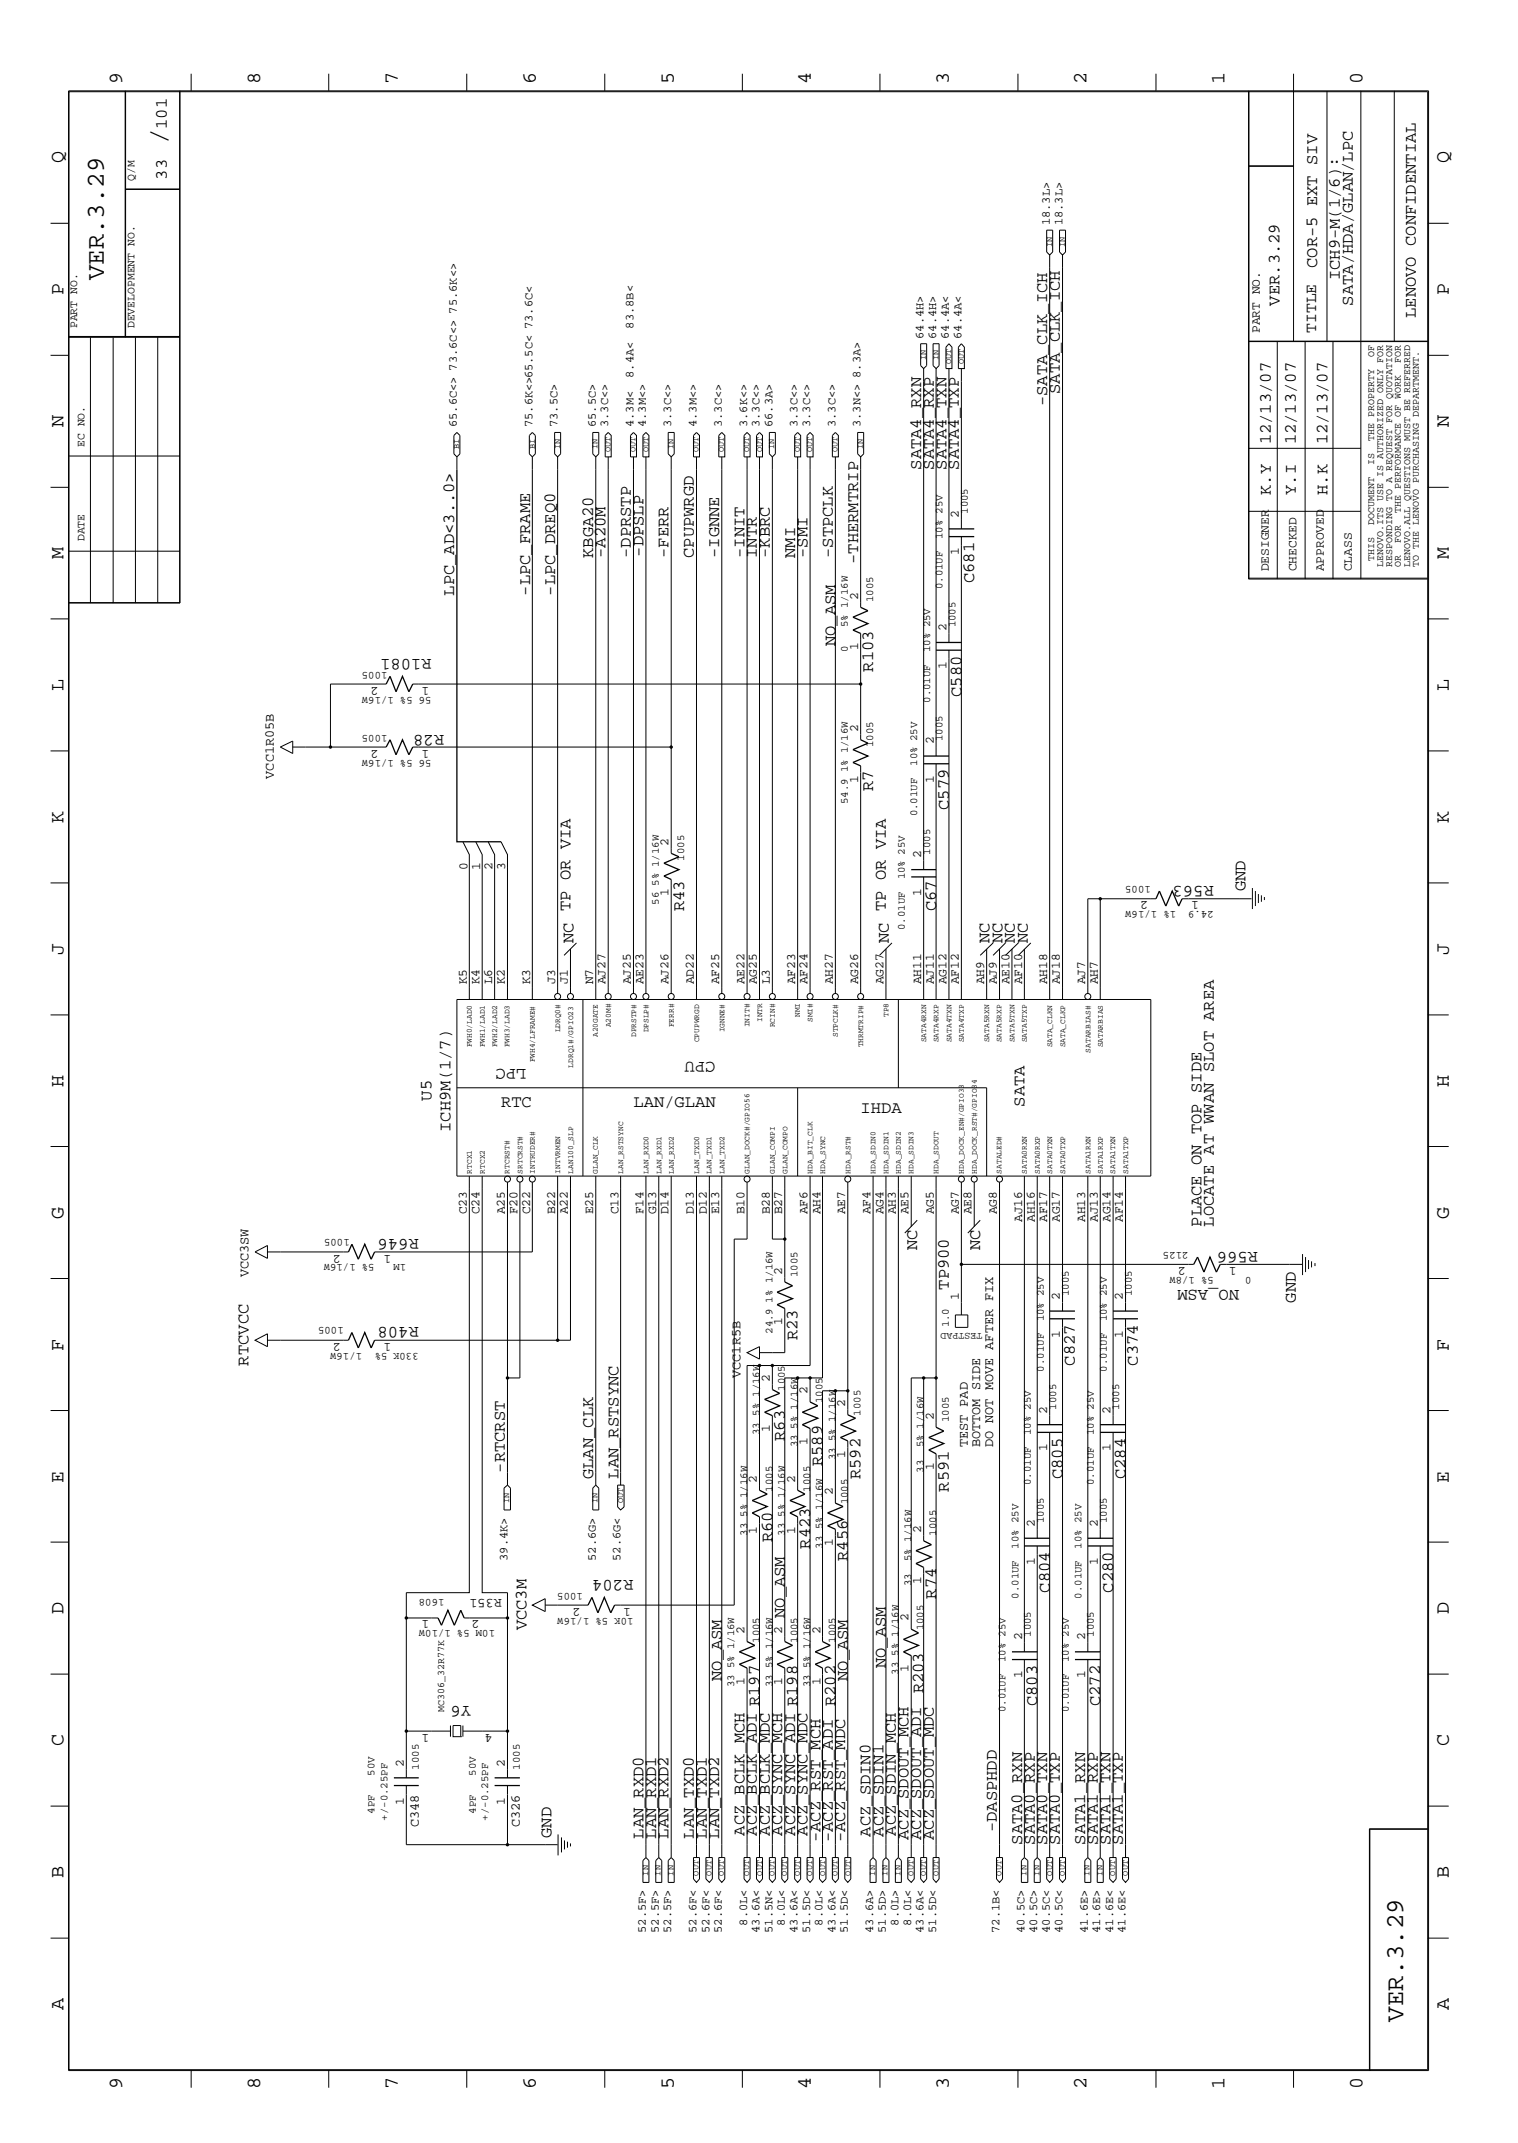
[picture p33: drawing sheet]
<svg xmlns="http://www.w3.org/2000/svg" width="300mm" height="423mm" viewBox="0 0 300 423" stroke-linecap="round" stroke-linejoin="round" font-family="sans-serif">
<defs><g id="words">
<text font-size="5.2" x="32.9" y="28.4" transform="rotate(-90 32.9 28.4)">/</text>
<g font-size="5.1">
<text x="20.5" y="55.4" transform="rotate(-90 20.5 55.4)">VER.3.29</text>
<text x="277.2" y="399.4" transform="rotate(-90 277.2 399.4)">VER.3.29</text>
</g>
<g font-size="4">
<text x="24.1" y="16.7" transform="rotate(-90 24.1 16.7)">9</text>
<text x="51.4" y="16.7" transform="rotate(-90 51.4 16.7)">8</text>
<text x="78.6" y="16.7" transform="rotate(-90 78.6 16.7)">7</text>
<text x="105.8" y="16.7" transform="rotate(-90 105.8 16.7)">6</text>
<text x="133.1" y="16.7" transform="rotate(-90 133.1 16.7)">5</text>
<text x="160.2" y="16.7" transform="rotate(-90 160.2 16.7)">4</text>
<text x="187.5" y="16.7" transform="rotate(-90 187.5 16.7)">3</text>
<text x="214.6" y="16.7" transform="rotate(-90 214.6 16.7)">2</text>
<text x="241.9" y="16.7" transform="rotate(-90 241.9 16.7)">1</text>
<text x="269.2" y="16.7" transform="rotate(-90 269.2 16.7)">0</text>
<text x="12.5" y="32.3" transform="rotate(-90 12.5 32.3)">Q</text>
<text x="286.2" y="32.3" transform="rotate(-90 286.2 32.3)">Q</text>
<text x="12.5" y="58.3" transform="rotate(-90 12.5 58.3)">P</text>
<text x="286.2" y="58.3" transform="rotate(-90 286.2 58.3)">P</text>
<text x="12.5" y="84.4" transform="rotate(-90 12.5 84.4)">N</text>
<text x="286.2" y="84.4" transform="rotate(-90 286.2 84.4)">N</text>
<text x="12.5" y="110.5" transform="rotate(-90 12.5 110.5)">M</text>
<text x="286.2" y="110.5" transform="rotate(-90 286.2 110.5)">M</text>
<text x="12.5" y="136.5" transform="rotate(-90 12.5 136.5)">L</text>
<text x="286.2" y="136.5" transform="rotate(-90 286.2 136.5)">L</text>
<text x="12.5" y="162.6" transform="rotate(-90 12.5 162.6)">K</text>
<text x="286.2" y="162.6" transform="rotate(-90 286.2 162.6)">K</text>
<text x="12.5" y="188.6" transform="rotate(-90 12.5 188.6)">J</text>
<text x="286.2" y="188.6" transform="rotate(-90 286.2 188.6)">J</text>
<text x="12.5" y="214.7" transform="rotate(-90 12.5 214.7)">H</text>
<text x="286.2" y="214.7" transform="rotate(-90 286.2 214.7)">H</text>
<text x="12.5" y="240.7" transform="rotate(-90 12.5 240.7)">G</text>
<text x="286.2" y="240.7" transform="rotate(-90 286.2 240.7)">G</text>
<text x="12.5" y="266.8" transform="rotate(-90 12.5 266.8)">F</text>
<text x="286.2" y="266.8" transform="rotate(-90 286.2 266.8)">F</text>
<text x="12.5" y="292.9" transform="rotate(-90 12.5 292.9)">E</text>
<text x="286.2" y="292.9" transform="rotate(-90 286.2 292.9)">E</text>
<text x="12.5" y="318.9" transform="rotate(-90 12.5 318.9)">D</text>
<text x="286.2" y="318.9" transform="rotate(-90 286.2 318.9)">D</text>
<text x="12.5" y="344.9" transform="rotate(-90 12.5 344.9)">C</text>
<text x="286.2" y="344.9" transform="rotate(-90 286.2 344.9)">C</text>
<text x="12.5" y="371" transform="rotate(-90 12.5 371)">B</text>
<text x="286.2" y="371" transform="rotate(-90 286.2 371)">B</text>
<text x="12.5" y="397" transform="rotate(-90 12.5 397)">A</text>
<text x="286.2" y="397" transform="rotate(-90 286.2 397)">A</text>
<text x="24.1" y="412.7" transform="rotate(-90 24.1 412.7)">9</text>
<text x="51.4" y="412.7" transform="rotate(-90 51.4 412.7)">8</text>
<text x="78.6" y="412.7" transform="rotate(-90 78.6 412.7)">7</text>
<text x="105.8" y="412.7" transform="rotate(-90 105.8 412.7)">6</text>
<text x="133.1" y="412.7" transform="rotate(-90 133.1 412.7)">5</text>
<text x="160.2" y="412.7" transform="rotate(-90 160.2 412.7)">4</text>
<text x="187.5" y="412.7" transform="rotate(-90 187.5 412.7)">3</text>
<text x="214.6" y="412.7" transform="rotate(-90 214.6 412.7)">2</text>
<text x="241.9" y="412.7" transform="rotate(-90 241.9 412.7)">1</text>
<text x="269.2" y="412.7" transform="rotate(-90 269.2 412.7)">0</text>
</g>
<g font-size="3.4">
<text x="32.9" y="25.5" transform="rotate(-90 32.9 25.5)">101</text>
<text x="32.9" y="35.5" transform="rotate(-90 32.9 35.5)">33</text>
<text x="260.2" y="52.9" transform="rotate(-90 260.2 52.9)">COR-5 EXT SIV</text>
<text x="264.7" y="55.4" transform="rotate(-90 264.7 55.4)">ICH9-M(1/6):</text>
<text x="252.7" y="60.4" transform="rotate(-90 252.7 60.4)">VER.3.29</text>
<text x="267.2" y="60.4" transform="rotate(-90 267.2 60.4)">SATA/HDA/GLAN/LPC</text>
<text x="279.7" y="62.8" transform="rotate(-90 279.7 62.8)">LENOVO CONFIDENTIAL</text>
<text x="209.4" y="77.8" transform="rotate(-90 209.4 77.8)">SATA_CLK_ICH</text>
<text x="206.8" y="80.3" transform="rotate(-90 206.8 80.3)">-SATA_CLK_ICH</text>
<text x="251" y="87.8" transform="rotate(-90 251 87.8)">12/13/07</text>
<text x="255.9" y="87.8" transform="rotate(-90 255.9 87.8)">12/13/07</text>
<text x="262.2" y="87.8" transform="rotate(-90 262.2 87.8)">12/13/07</text>
<text x="181.9" y="92.8" transform="rotate(-90 181.9 92.8)">SATA4_RXN</text>
<text x="184.5" y="92.8" transform="rotate(-90 184.5 92.8)">SATA4_RXP</text>
<text x="186.9" y="92.8" transform="rotate(-90 186.9 92.8)">SATA4_TXN</text>
<text x="189.4" y="92.8" transform="rotate(-90 189.4 92.8)">SATA4_TXP</text>
<text x="251" y="97.8" transform="rotate(-90 251 97.8)">K.Y</text>
<text x="255.9" y="97.8" transform="rotate(-90 255.9 97.8)">Y.I</text>
<text x="262.2" y="97.8" transform="rotate(-90 262.2 97.8)">H.K</text>
<text x="117.2" y="110.2" transform="rotate(-90 117.2 110.2)">KBGA20</text>
<text x="119.6" y="110.2" transform="rotate(-90 119.6 110.2)">-A20M</text>
<text x="124.6" y="110.2" transform="rotate(-90 124.6 110.2)">-DPRSTP</text>
<text x="127.1" y="110" transform="rotate(-90 127.1 110)">-DPSLP</text>
<text x="132.1" y="110.2" transform="rotate(-90 132.1 110.2)">-FERR</text>
<text x="137.1" y="110.2" transform="rotate(-90 137.1 110.2)">CPUPWRGD</text>
<text x="142.1" y="110.2" transform="rotate(-90 142.1 110.2)">-IGNNE</text>
<text x="147.1" y="110.2" transform="rotate(-90 147.1 110.2)">-INIT</text>
<text x="149.5" y="110.2" transform="rotate(-90 149.5 110.2)">INTR</text>
<text x="152.1" y="110.2" transform="rotate(-90 152.1 110.2)">-KBRC</text>
<text x="157.1" y="110.2" transform="rotate(-90 157.1 110.2)">NMI</text>
<text x="159.5" y="110.2" transform="rotate(-90 159.5 110.2)">-SMI</text>
<text x="164.5" y="110.2" transform="rotate(-90 164.5 110.2)">-STPCLK</text>
<text x="169.5" y="111.4" transform="rotate(-90 169.5 111.4)">-THERMTRIP</text>
<text x="89.7" y="117.7" transform="rotate(-90 89.7 117.7)">LPC_AD&lt;3..0&gt;</text>
<text x="104.7" y="117.7" transform="rotate(-90 104.7 117.7)">-LPC_FRAME</text>
<text x="109.6" y="117.7" transform="rotate(-90 109.6 117.7)">-LPC_DREQ0</text>
<text x="192.4" y="115.2" transform="rotate(-90 192.4 115.2)">C681</text>
<text x="85.3" y="130.1" transform="rotate(-180 85.3 130.1)">R1081</text>
<text x="165" y="127.7" transform="rotate(-90 165 127.7)">NO_ASM</text>
<text x="172.5" y="132.7" transform="rotate(-90 172.5 132.7)">R103</text>
<text x="189.9" y="137.7" transform="rotate(-90 189.9 137.7)">C580</text>
<text x="87.7" y="145.1" transform="rotate(-180 87.7 145.1)">R28</text>
<text x="172.5" y="156.3" transform="rotate(-90 172.5 156.3)">R7</text>
<text x="187.5" y="160" transform="rotate(-90 187.5 160)">C579</text>
<text x="239.8" y="175" transform="rotate(-180 239.8 175)">R563</text>
<text x="246" y="176.1" transform="rotate(-90 246 176.1)">GND</text>
<text x="135.1" y="180" transform="rotate(-90 135.1 180)">R43</text>
<text x="184.9" y="180" transform="rotate(-90 184.9 180)">C67</text>
<text x="113.3" y="186.3" transform="rotate(-90 113.3 186.3)">NC TP OR VIA</text>
<text x="175.6" y="186.3" transform="rotate(-90 175.6 186.3)">NC TP OR VIA</text>
<text x="195.5" y="186.3" transform="rotate(-90 195.5 186.3)">NC</text>
<text x="198" y="186.3" transform="rotate(-90 198 186.3)">NC</text>
<text x="200.5" y="186.3" transform="rotate(-90 200.5 186.3)">NC</text>
<text x="203" y="186.3" transform="rotate(-90 203 186.3)">NC</text>
<text x="141.3" y="209.9" transform="rotate(-180 141.3 209.9)">CPU</text>
<text x="104" y="211.2" transform="rotate(-180 104 211.2)">LPC</text>
<text x="85.3" y="217.4" transform="rotate(-90 85.3 217.4)">U5</text>
<text x="99" y="218.6">RTC</text>
<text x="125.1" y="218.6">LAN/GLAN</text>
<text x="170" y="219.9">IHDA</text>
<text x="202.4" y="218.6" transform="rotate(-90 202.4 218.6)">SATA</text>
<text x="89" y="223.6" transform="rotate(-90 89 223.6)">ICH9M(1/7)</text>
<text x="82.7" y="244.8" transform="rotate(-180 82.7 244.8)">R646</text>
<text x="237.3" y="242.3" transform="rotate(-90 237.3 242.3)">PLACE ON TOP SIDE</text>
<text x="239.8" y="242.3" transform="rotate(-90 239.8 242.3)">LOCATE AT WWAN SLOT AREA</text>
<text x="181.2" y="247" transform="rotate(-90 181.2 247)">NC</text>
<text x="193.6" y="247" transform="rotate(-90 193.6 247)">NC</text>
<text x="248.5" y="247.3" transform="rotate(-180 248.5 247.3)">R566</text>
<text x="187.5" y="254.8" transform="rotate(-90 187.5 254.8)">TP900</text>
<text x="244.8" y="254.8" transform="rotate(-180 244.8 254.8)">NO_ASM</text>
<text x="255.9" y="257.3" transform="rotate(-90 255.9 257.3)">GND</text>
<text x="82.7" y="262.2" transform="rotate(-180 82.7 262.2)">R408</text>
<text x="49.1" y="269.7" transform="rotate(-90 49.1 269.7)">RTCVCC</text>
<text x="157.6" y="264.8" transform="rotate(-90 157.6 264.8)">R23</text>
<text x="212.3" y="269.7" transform="rotate(-90 212.3 269.7)">C827</text>
<text x="224.8" y="269.7" transform="rotate(-90 224.8 269.7)">C374</text>
<text x="155" y="284.6" transform="rotate(-90 155 284.6)">R63</text>
<text x="99.7" y="290.9" transform="rotate(-90 99.7 290.9)">-RTCRST</text>
<text x="117.2" y="292.2" transform="rotate(-90 117.2 292.2)">GLAN_CLK</text>
<text x="122.2" y="292.1" transform="rotate(-90 122.2 292.1)">LAN_RSTSYNC</text>
<text x="162.5" y="289.6" transform="rotate(-90 162.5 289.6)">R589</text>
<text x="170" y="292.2" transform="rotate(-90 170 292.2)">R592</text>
<text x="209.9" y="292.2" transform="rotate(-90 209.9 292.2)">C805</text>
<text x="222.3" y="292.2" transform="rotate(-90 222.3 292.2)">C284</text>
<text x="187.5" y="294.6" transform="rotate(-90 187.5 294.6)">R591</text>
<text x="152.6" y="304.6" transform="rotate(-90 152.6 304.6)">R60</text>
<text x="160" y="305.9" transform="rotate(-90 160 305.9)">R423</text>
<text x="167.5" y="308.4" transform="rotate(-90 167.5 308.4)">R456</text>
<text x="125.1" y="312.1" transform="rotate(-180 125.1 312.1)">R204</text>
<text x="184.9" y="315.8" transform="rotate(-90 184.9 315.8)">R74</text>
<text x="207.3" y="314.6" transform="rotate(-90 207.3 314.6)">C804</text>
<text x="219.9" y="314.6" transform="rotate(-90 219.9 314.6)">C280</text>
<text x="104" y="322.1" transform="rotate(-90 104 322.1)">VCC3M</text>
<text x="155" y="319.6" transform="rotate(-90 155 319.6)">NO_ASM</text>
<text x="175" y="329.5" transform="rotate(-90 175 329.5)">NO_ASM</text>
<text x="142.6" y="332.1" transform="rotate(-90 142.6 332.1)">NO_ASM</text>
<text x="167.5" y="332.1" transform="rotate(-90 167.5 332.1)">NO_ASM</text>
<text x="182.5" y="334.5" transform="rotate(-90 182.5 334.5)">R203</text>
<text x="93" y="337.1" transform="rotate(-180 93 337.1)">Y6</text>
<text x="165" y="337.1" transform="rotate(-90 165 337.1)">R202</text>
<text x="204.9" y="337.1" transform="rotate(-90 204.9 337.1)">C803</text>
<text x="217.3" y="337.1" transform="rotate(-90 217.3 337.1)">C272</text>
<text x="109" y="363.1" transform="rotate(-90 109 363.1)">GND</text>
<text x="127.1" y="363.2" transform="rotate(-90 127.1 363.2)">LAN_RXD0</text>
<text x="129.6" y="363.2" transform="rotate(-90 129.6 363.2)">LAN_RXD1</text>
<text x="132.1" y="363.2" transform="rotate(-90 132.1 363.2)">LAN_RXD2</text>
<text x="137.1" y="363.2" transform="rotate(-90 137.1 363.2)">LAN_TXD0</text>
<text x="139.6" y="363.2" transform="rotate(-90 139.6 363.2)">LAN_TXD1</text>
<text x="142.1" y="363.2" transform="rotate(-90 142.1 363.2)">LAN_TXD2</text>
<text x="147.1" y="362.6" transform="rotate(-90 147.1 362.6)">ACZ_BCLK_MCH</text>
<text x="149.5" y="362.6" transform="rotate(-90 149.5 362.6)">ACZ_BCLK_ADI R197</text>
<text x="152.1" y="362.6" transform="rotate(-90 152.1 362.6)">ACZ_BCLK_MDC</text>
<text x="154.5" y="362.6" transform="rotate(-90 154.5 362.6)">ACZ_SYNC_MCH</text>
<text x="157.1" y="362.6" transform="rotate(-90 157.1 362.6)">ACZ_SYNC_ADI R198</text>
<text x="159.5" y="362.6" transform="rotate(-90 159.5 362.6)">ACZ_SYNC_MDC</text>
<text x="162.1" y="363.9" transform="rotate(-90 162.1 363.9)">-ACZ_RST_MCH</text>
<text x="164.5" y="363.9" transform="rotate(-90 164.5 363.9)">-ACZ_RST_ADI</text>
<text x="167" y="363.9" transform="rotate(-90 167 363.9)">-ACZ_RST_MDC</text>
<text x="172" y="362.8" transform="rotate(-90 172 362.8)">ACZ_SDIN0</text>
<text x="174.5" y="362.8" transform="rotate(-90 174.5 362.8)">ACZ_SDIN1</text>
<text x="177" y="362.6" transform="rotate(-90 177 362.6)">ACZ_SDIN_MCH</text>
<text x="179.5" y="363.5" transform="rotate(-90 179.5 363.5)">ACZ_SDOUT_MCH</text>
<text x="181.9" y="363.5" transform="rotate(-90 181.9 363.5)">ACZ_SDOUT_ADI</text>
<text x="184.5" y="363.5" transform="rotate(-90 184.5 363.5)">ACZ_SDOUT_MDC</text>
<text x="196.9" y="362" transform="rotate(-90 196.9 362)">-DASPHDD</text>
<text x="201.9" y="364.4" transform="rotate(-90 201.9 364.4)">SATA0_RXN</text>
<text x="204.4" y="364.4" transform="rotate(-90 204.4 364.4)">SATA0_RXP</text>
<text x="206.8" y="364.4" transform="rotate(-90 206.8 364.4)">SATA0_TXN</text>
<text x="209.4" y="364.4" transform="rotate(-90 209.4 364.4)">SATA0_TXP</text>
<text x="214.4" y="364.4" transform="rotate(-90 214.4 364.4)">SATA1_RXN</text>
<text x="216.8" y="364.4" transform="rotate(-90 216.8 364.4)">SATA1_RXP</text>
<text x="219.4" y="364.4" transform="rotate(-90 219.4 364.4)">SATA1_TXN</text>
<text x="221.8" y="364.4" transform="rotate(-90 221.8 364.4)">SATA1_TXP</text>
</g>
<text font-size="3.2" x="260" y="65.8" transform="rotate(-90 260 65.8)">TITLE</text>
<g font-size="2.7">
<text x="54.1" y="153.8" transform="rotate(-90 54.1 153.8)">VCC1R05B</text>
<text x="49.1" y="252.3" transform="rotate(-90 49.1 252.3)">VCC3SW</text>
<text x="146.3" y="272.2" transform="rotate(-90 146.3 272.2)">VCC1R5B</text>
<text x="191.2" y="285.9" transform="rotate(-90 191.2 285.9)">TEST PAD</text>
<text x="193.6" y="285.9" transform="rotate(-90 193.6 285.9)">BOTTOM SIDE</text>
<text x="196.2" y="285.9" transform="rotate(-90 196.2 285.9)">DO NOT MOVE AFTER FIX</text>
<text x="99.1" y="315.8" transform="rotate(-180 99.1 315.8)">R351</text>
<text x="82.7" y="360.9" transform="rotate(-90 82.7 360.9)">C348</text>
<text x="102.7" y="360.9" transform="rotate(-90 102.7 360.9)">C326</text>
</g>
<g font-size="2.5">
<text x="248.8" y="65.8" transform="rotate(-90 248.8 65.8)">PART NO.</text>
<text x="189.4" y="102.3" transform="rotate(-90 189.4 102.3)">2</text>
<text x="189.4" y="109.7" transform="rotate(-90 189.4 109.7)">1</text>
<text x="250.6" y="112.9" transform="rotate(-90 250.6 112.9)">DESIGNER</text>
<text x="256.1" y="112.9" transform="rotate(-90 256.1 112.9)">CHECKED</text>
<text x="261.5" y="112.9" transform="rotate(-90 261.5 112.9)">APPROVED</text>
<text x="267" y="112.9" transform="rotate(-90 267 112.9)">CLASS</text>
<text x="169.5" y="118.4" transform="rotate(-90 169.5 118.4)">2</text>
<text x="186.9" y="124.6" transform="rotate(-90 186.9 124.6)">2</text>
<text x="169.5" y="128.4" transform="rotate(-90 169.5 128.4)">1</text>
<text x="74.8" y="135.6" transform="rotate(-180 74.8 135.6)">2</text>
<text x="84.8" y="135.6" transform="rotate(-180 84.8 135.6)">1</text>
<text x="186.9" y="132.2" transform="rotate(-90 186.9 132.2)">1</text>
<text x="74.8" y="148.1" transform="rotate(-180 74.8 148.1)">2</text>
<text x="84.8" y="148.1" transform="rotate(-180 84.8 148.1)">1</text>
<text x="169.5" y="144.6" transform="rotate(-90 169.5 144.6)">2</text>
<text x="184.5" y="147.1" transform="rotate(-90 184.5 147.1)">2</text>
<text x="169.5" y="154.6" transform="rotate(-90 169.5 154.6)">1</text>
<text x="184.5" y="154.6" transform="rotate(-90 184.5 154.6)">1</text>
<text x="132.1" y="167" transform="rotate(-90 132.1 167)">2</text>
<text x="92.4" y="171.9" transform="rotate(-90 92.4 171.9)">0</text>
<text x="94.8" y="171.9" transform="rotate(-90 94.8 171.9)">1</text>
<text x="97.3" y="171.9" transform="rotate(-90 97.3 171.9)">2</text>
<text x="99.8" y="171.9" transform="rotate(-90 99.8 171.9)">3</text>
<text x="181.9" y="169.5" transform="rotate(-90 181.9 169.5)">2</text>
<text x="132.1" y="177" transform="rotate(-90 132.1 177)">1</text>
<text x="181.9" y="177" transform="rotate(-90 181.9 177)">1</text>
<text x="226.8" y="178" transform="rotate(-180 226.8 178)">2</text>
<text x="236.8" y="178" transform="rotate(-180 236.8 178)">1</text>
<text x="92.2" y="194.5" transform="rotate(-90 92.2 194.5)">K5</text>
<text x="94.7" y="194.5" transform="rotate(-90 94.7 194.5)">K4</text>
<text x="97.2" y="194.5" transform="rotate(-90 97.2 194.5)">L6</text>
<text x="99.7" y="194.5" transform="rotate(-90 99.7 194.5)">K2</text>
<text x="104.7" y="194.5" transform="rotate(-90 104.7 194.5)">K3</text>
<text x="109.6" y="194.5" transform="rotate(-90 109.6 194.5)">J3</text>
<text x="112.2" y="194.5" transform="rotate(-90 112.2 194.5)">J1</text>
<text x="117.2" y="194.5" transform="rotate(-90 117.2 194.5)">N7</text>
<text x="119.6" y="194.5" transform="rotate(-90 119.6 194.5)">AJ27</text>
<text x="124.6" y="194.5" transform="rotate(-90 124.6 194.5)">AJ25</text>
<text x="127.1" y="194.5" transform="rotate(-90 127.1 194.5)">AE23</text>
<text x="132.1" y="194.5" transform="rotate(-90 132.1 194.5)">AJ26</text>
<text x="137.1" y="194.5" transform="rotate(-90 137.1 194.5)">AD22</text>
<text x="142.1" y="194.5" transform="rotate(-90 142.1 194.5)">AF25</text>
<text x="147.1" y="194.5" transform="rotate(-90 147.1 194.5)">AE22</text>
<text x="149.5" y="194.5" transform="rotate(-90 149.5 194.5)">AG25</text>
<text x="152.1" y="194.5" transform="rotate(-90 152.1 194.5)">L3</text>
<text x="157.1" y="194.5" transform="rotate(-90 157.1 194.5)">AF23</text>
<text x="159.5" y="194.5" transform="rotate(-90 159.5 194.5)">AF24</text>
<text x="164.5" y="194.5" transform="rotate(-90 164.5 194.5)">AH27</text>
<text x="169.5" y="194.5" transform="rotate(-90 169.5 194.5)">AG26</text>
<text x="174.5" y="194.5" transform="rotate(-90 174.5 194.5)">AG27</text>
<text x="181.9" y="194.5" transform="rotate(-90 181.9 194.5)">AH11</text>
<text x="184.5" y="194.5" transform="rotate(-90 184.5 194.5)">AJ11</text>
<text x="186.9" y="194.5" transform="rotate(-90 186.9 194.5)">AG12</text>
<text x="189.4" y="194.5" transform="rotate(-90 189.4 194.5)">AF12</text>
<text x="194.4" y="194.5" transform="rotate(-90 194.4 194.5)">AH9</text>
<text x="196.9" y="194.5" transform="rotate(-90 196.9 194.5)">AJ9</text>
<text x="199.4" y="194.5" transform="rotate(-90 199.4 194.5)">AE10</text>
<text x="201.9" y="194.5" transform="rotate(-90 201.9 194.5)">AF10</text>
<text x="206.8" y="194.5" transform="rotate(-90 206.8 194.5)">AH18</text>
<text x="209.4" y="194.5" transform="rotate(-90 209.4 194.5)">AJ18</text>
<text x="214.4" y="194.5" transform="rotate(-90 214.4 194.5)">AJ7</text>
<text x="216.8" y="194.5" transform="rotate(-90 216.8 194.5)">AH7</text>
<text x="92.2" y="239.9" transform="rotate(-90 92.2 239.9)">C23</text>
<text x="94.7" y="239.9" transform="rotate(-90 94.7 239.9)">C24</text>
<text x="99.7" y="239.9" transform="rotate(-90 99.7 239.9)">A25</text>
<text x="102.2" y="239.9" transform="rotate(-90 102.2 239.9)">F20</text>
<text x="104.7" y="239.9" transform="rotate(-90 104.7 239.9)">C22</text>
<text x="109.6" y="239.9" transform="rotate(-90 109.6 239.9)">B22</text>
<text x="112.2" y="239.9" transform="rotate(-90 112.2 239.9)">A22</text>
<text x="117.2" y="239.9" transform="rotate(-90 117.2 239.9)">E25</text>
<text x="122.2" y="239.9" transform="rotate(-90 122.2 239.9)">C13</text>
<text x="127.1" y="239.9" transform="rotate(-90 127.1 239.9)">F14</text>
<text x="129.6" y="239.9" transform="rotate(-90 129.6 239.9)">G13</text>
<text x="132.1" y="239.9" transform="rotate(-90 132.1 239.9)">D14</text>
<text x="137.1" y="239.9" transform="rotate(-90 137.1 239.9)">D13</text>
<text x="139.6" y="239.9" transform="rotate(-90 139.6 239.9)">D12</text>
<text x="142.1" y="239.9" transform="rotate(-90 142.1 239.9)">E13</text>
<text x="147.1" y="239.9" transform="rotate(-90 147.1 239.9)">B10</text>
<text x="152.1" y="239.9" transform="rotate(-90 152.1 239.9)">B28</text>
<text x="154.5" y="239.9" transform="rotate(-90 154.5 239.9)">B27</text>
<text x="159.5" y="239.9" transform="rotate(-90 159.5 239.9)">AF6</text>
<text x="162.1" y="239.9" transform="rotate(-90 162.1 239.9)">AH4</text>
<text x="167" y="239.9" transform="rotate(-90 167 239.9)">AE7</text>
<text x="172" y="239.9" transform="rotate(-90 172 239.9)">AF4</text>
<text x="174.5" y="239.9" transform="rotate(-90 174.5 239.9)">AG4</text>
<text x="177" y="239.9" transform="rotate(-90 177 239.9)">AH3</text>
<text x="179.5" y="239.9" transform="rotate(-90 179.5 239.9)">AE5</text>
<text x="184.5" y="239.9" transform="rotate(-90 184.5 239.9)">AG5</text>
<text x="189.4" y="239.9" transform="rotate(-90 189.4 239.9)">AG7</text>
<text x="191.9" y="239.9" transform="rotate(-90 191.9 239.9)">AE8</text>
<text x="196.9" y="239.9" transform="rotate(-90 196.9 239.9)">AG8</text>
<text x="201.9" y="241.4" transform="rotate(-90 201.9 241.4)">AJ16</text>
<text x="204.4" y="241.4" transform="rotate(-90 204.4 241.4)">AH16</text>
<text x="206.8" y="241.4" transform="rotate(-90 206.8 241.4)">AF17</text>
<text x="209.4" y="241.4" transform="rotate(-90 209.4 241.4)">AG17</text>
<text x="214.4" y="241.4" transform="rotate(-90 214.4 241.4)">AH13</text>
<text x="216.8" y="241.4" transform="rotate(-90 216.8 241.4)">AJ13</text>
<text x="219.4" y="241.4" transform="rotate(-90 219.4 241.4)">AG14</text>
<text x="221.8" y="241.4" transform="rotate(-90 221.8 241.4)">AF14</text>
<text x="67.3" y="247.8" transform="rotate(-180 67.3 247.8)">2</text>
<text x="77.3" y="247.8" transform="rotate(-180 77.3 247.8)">1</text>
<text x="154.5" y="251.8" transform="rotate(-90 154.5 251.8)">2</text>
<text x="234.3" y="250.3" transform="rotate(-180 234.3 250.3)">2</text>
<text x="244.3" y="250.3" transform="rotate(-180 244.3 250.3)">1</text>
<text x="189.4" y="256.8" transform="rotate(-90 189.4 256.8)">1</text>
<text x="209.4" y="256.8" transform="rotate(-90 209.4 256.8)">2</text>
<text x="221.8" y="256.8" transform="rotate(-90 221.8 256.8)">2</text>
<text x="154.5" y="261.8" transform="rotate(-90 154.5 261.8)">1</text>
<text x="67.3" y="265.3" transform="rotate(-180 67.3 265.3)">2</text>
<text x="77.3" y="265.3" transform="rotate(-180 77.3 265.3)">1</text>
<text x="209.4" y="264.2" transform="rotate(-90 209.4 264.2)">1</text>
<text x="221.8" y="264.2" transform="rotate(-90 221.8 264.2)">1</text>
<text x="152.1" y="273" transform="rotate(-90 152.1 273)">2</text>
<text x="159.5" y="275.4" transform="rotate(-90 159.5 275.4)">2</text>
<text x="167" y="278" transform="rotate(-90 167 278)">2</text>
<text x="184.5" y="280.4" transform="rotate(-90 184.5 280.4)">2</text>
<text x="206.8" y="279.2" transform="rotate(-90 206.8 279.2)">2</text>
<text x="219.4" y="279.2" transform="rotate(-90 219.4 279.2)">2</text>
<text x="152.1" y="283" transform="rotate(-90 152.1 283)">1</text>
<text x="159.5" y="285.5" transform="rotate(-90 159.5 285.5)">1</text>
<text x="167" y="288" transform="rotate(-90 167 288)">1</text>
<text x="206.8" y="286.7" transform="rotate(-90 206.8 286.7)">1</text>
<text x="219.4" y="286.7" transform="rotate(-90 219.4 286.7)">1</text>
<text x="149.5" y="292.9" transform="rotate(-90 149.5 292.9)">2</text>
<text x="157.1" y="292.9" transform="rotate(-90 157.1 292.9)">2</text>
<text x="184.5" y="290.4" transform="rotate(-90 184.5 290.4)">1</text>
<text x="164.5" y="295.4" transform="rotate(-90 164.5 295.4)">2</text>
<text x="149.5" y="302.9" transform="rotate(-90 149.5 302.9)">1</text>
<text x="157.1" y="302.9" transform="rotate(-90 157.1 302.9)">1</text>
<text x="164.5" y="305.4" transform="rotate(-90 164.5 305.4)">1</text>
<text x="181.9" y="302.9" transform="rotate(-90 181.9 302.9)">2</text>
<text x="204.4" y="301.7" transform="rotate(-90 204.4 301.7)">2</text>
<text x="216.8" y="301.7" transform="rotate(-90 216.8 301.7)">2</text>
<text x="204.4" y="309.1" transform="rotate(-90 204.4 309.1)">1</text>
<text x="216.8" y="309.1" transform="rotate(-90 216.8 309.1)">1</text>
<text x="114.6" y="317.6" transform="rotate(-180 114.6 317.6)">2</text>
<text x="124.6" y="317.6" transform="rotate(-180 124.6 317.6)">1</text>
<text x="181.9" y="312.8" transform="rotate(-90 181.9 312.8)">1</text>
<text x="84.8" y="320" transform="rotate(-180 84.8 320)">1</text>
<text x="94.7" y="320" transform="rotate(-180 94.7 320)">2</text>
<text x="147.1" y="322.8" transform="rotate(-90 147.1 322.8)">2</text>
<text x="154.5" y="322.8" transform="rotate(-90 154.5 322.8)">2</text>
<text x="162.1" y="322.8" transform="rotate(-90 162.1 322.8)">2</text>
<text x="179.5" y="320.3" transform="rotate(-90 179.5 320.3)">2</text>
<text x="201.9" y="324" transform="rotate(-90 201.9 324)">2</text>
<text x="214.4" y="324" transform="rotate(-90 214.4 324)">2</text>
<text x="147.1" y="332.8" transform="rotate(-90 147.1 332.8)">1</text>
<text x="154.5" y="332.8" transform="rotate(-90 154.5 332.8)">1</text>
<text x="162.1" y="332.8" transform="rotate(-90 162.1 332.8)">1</text>
<text x="179.5" y="330.3" transform="rotate(-90 179.5 330.3)">1</text>
<text x="201.9" y="331.6" transform="rotate(-90 201.9 331.6)">1</text>
<text x="214.4" y="331.6" transform="rotate(-90 214.4 331.6)">1</text>
<text x="84.8" y="342.5" transform="rotate(-180 84.8 342.5)">1</text>
<text x="97.3" y="342.5" transform="rotate(-180 97.3 342.5)">4</text>
<text x="79.8" y="349" transform="rotate(-90 79.8 349)">2</text>
<text x="99.7" y="349" transform="rotate(-90 99.7 349)">2</text>
<text x="79.8" y="356.5" transform="rotate(-90 79.8 356.5)">1</text>
<text x="99.7" y="356.5" transform="rotate(-90 99.7 356.5)">1</text>
</g>
<g font-size="2.4">
<text x="207.3" y="44.5" transform="rotate(-90 207.3 44.5)">18.3L&gt;</text>
<text x="209.9" y="44.5" transform="rotate(-90 209.9 44.5)">18.3L&gt;</text>
<text x="125.1" y="64.9" transform="rotate(-90 125.1 64.9)">83.8B&lt;</text>
<text x="182.5" y="67" transform="rotate(-90 182.5 67)">64.4H&gt;</text>
<text x="184.9" y="67" transform="rotate(-90 184.9 67)">64.4H&gt;</text>
<text x="187.5" y="67" transform="rotate(-90 187.5 67)">64.4A&lt;</text>
<text x="189.9" y="67" transform="rotate(-90 189.9 67)">64.4A&lt;</text>
<text x="125.1" y="74.7" transform="rotate(-90 125.1 74.7)">8.4A&lt;</text>
<text x="90.3" y="84.4" transform="rotate(-90 90.3 84.4)">65.6C&lt;&gt; 73.6C&lt;&gt; 75.6K&lt;&gt;</text>
<text x="105.2" y="84.4" transform="rotate(-90 105.2 84.4)">75.6K&lt;&gt;65.5C&lt; 73.6C&lt;</text>
<text x="110.2" y="84.4" transform="rotate(-90 110.2 84.4)">73.5C&gt;</text>
<text x="117.7" y="84.4" transform="rotate(-90 117.7 84.4)">65.5C&gt;</text>
<text x="120.1" y="84.4" transform="rotate(-90 120.1 84.4)">3.3C&lt;&gt;</text>
<text x="125.1" y="84.4" transform="rotate(-90 125.1 84.4)">4.3M&lt;</text>
<text x="127.6" y="84.4" transform="rotate(-90 127.6 84.4)">4.3M&lt;&gt;</text>
<text x="132.6" y="84.4" transform="rotate(-90 132.6 84.4)">3.3C&lt;&gt;</text>
<text x="137.6" y="84.4" transform="rotate(-90 137.6 84.4)">4.3M&lt;&gt;</text>
<text x="142.6" y="84.4" transform="rotate(-90 142.6 84.4)">3.3C&lt;&gt;</text>
<text x="147.6" y="84.4" transform="rotate(-90 147.6 84.4)">3.6K&lt;&gt;</text>
<text x="150" y="84.4" transform="rotate(-90 150 84.4)">3.3C&lt;&gt;</text>
<text x="152.6" y="84.4" transform="rotate(-90 152.6 84.4)">66.3A&gt;</text>
<text x="157.6" y="84.4" transform="rotate(-90 157.6 84.4)">3.3C&lt;&gt;</text>
<text x="160" y="84.4" transform="rotate(-90 160 84.4)">3.3C&lt;&gt;</text>
<text x="165" y="84.4" transform="rotate(-90 165 84.4)">3.3C&lt;&gt;</text>
<text x="170" y="84.4" transform="rotate(-90 170 84.4)">3.3N&lt;&gt; 8.3A&gt;</text>
<text x="100.2" y="308.4" transform="rotate(-90 100.2 308.4)">39.4K&gt;</text>
<text x="117.7" y="308.4" transform="rotate(-90 117.7 308.4)">52.6G&gt;</text>
<text x="122.6" y="308.4" transform="rotate(-90 122.6 308.4)">52.6G&lt;</text>
<text x="127.6" y="381.8" transform="rotate(-90 127.6 381.8)">52.5F&gt;</text>
<text x="130.1" y="381.8" transform="rotate(-90 130.1 381.8)">52.5F&gt;</text>
<text x="132.6" y="381.8" transform="rotate(-90 132.6 381.8)">52.5F&gt;</text>
<text x="137.6" y="381.8" transform="rotate(-90 137.6 381.8)">52.6F&lt;</text>
<text x="140.1" y="381.8" transform="rotate(-90 140.1 381.8)">52.6F&lt;</text>
<text x="142.6" y="381.8" transform="rotate(-90 142.6 381.8)">52.6F&lt;</text>
<text x="147.6" y="380.4" transform="rotate(-90 147.6 380.4)">8.0L&lt;</text>
<text x="150" y="381.8" transform="rotate(-90 150 381.8)">43.6A&lt;</text>
<text x="152.6" y="381.8" transform="rotate(-90 152.6 381.8)">51.5N&lt;</text>
<text x="155" y="380.4" transform="rotate(-90 155 380.4)">8.0L&lt;</text>
<text x="157.6" y="381.8" transform="rotate(-90 157.6 381.8)">43.6A&lt;</text>
<text x="160" y="381.8" transform="rotate(-90 160 381.8)">51.5D&lt;</text>
<text x="162.5" y="380.4" transform="rotate(-90 162.5 380.4)">8.0L&lt;</text>
<text x="165" y="381.8" transform="rotate(-90 165 381.8)">43.6A&lt;</text>
<text x="167.5" y="381.8" transform="rotate(-90 167.5 381.8)">51.5D&lt;</text>
<text x="172.5" y="381.8" transform="rotate(-90 172.5 381.8)">43.6A&gt;</text>
<text x="175" y="381.8" transform="rotate(-90 175 381.8)">51.5D&gt;</text>
<text x="177.5" y="380.4" transform="rotate(-90 177.5 380.4)">8.0L&gt;</text>
<text x="180" y="380.4" transform="rotate(-90 180 380.4)">8.0L&lt;</text>
<text x="182.5" y="381.8" transform="rotate(-90 182.5 381.8)">43.6A&lt;</text>
<text x="184.9" y="381.8" transform="rotate(-90 184.9 381.8)">51.5D&lt;</text>
<text x="197.4" y="381.8" transform="rotate(-90 197.4 381.8)">72.1B&lt;</text>
<text x="202.4" y="381.8" transform="rotate(-90 202.4 381.8)">40.5C&gt;</text>
<text x="204.9" y="381.8" transform="rotate(-90 204.9 381.8)">40.5C&gt;</text>
<text x="207.3" y="381.8" transform="rotate(-90 207.3 381.8)">40.5C&lt;</text>
<text x="209.9" y="381.8" transform="rotate(-90 209.9 381.8)">40.5C&lt;</text>
<text x="214.9" y="381.8" transform="rotate(-90 214.9 381.8)">41.6E&gt;</text>
<text x="217.3" y="381.8" transform="rotate(-90 217.3 381.8)">41.6E&gt;</text>
<text x="219.9" y="381.8" transform="rotate(-90 219.9 381.8)">41.6E&lt;</text>
<text x="222.3" y="381.8" transform="rotate(-90 222.3 381.8)">41.6E&lt;</text>
</g>
<g font-size="2.3">
<text x="26.6" y="35.7" transform="rotate(-90 26.6 35.7)">Q/M</text>
<text x="15.2" y="64.9" transform="rotate(-90 15.2 64.9)">PART NO.</text>
<text x="26.6" y="64.9" transform="rotate(-90 26.6 64.9)">DEVELOPMENT NO.</text>
<text x="16.7" y="88.3" transform="rotate(-90 16.7 88.3)">EC NO.</text>
<text x="16.7" y="106.9" transform="rotate(-90 16.7 106.9)">DATE</text>
</g>
<g font-size="2.1">
<text x="191.2" y="101.5" transform="rotate(-90 191.2 101.5)">1005</text>
<text x="186.2" y="106.5" transform="rotate(-90 186.2 106.5)">10% 25V</text>
<text x="172.5" y="119" transform="rotate(-90 172.5 119)">1005</text>
<text x="186.2" y="116.4" transform="rotate(-90 186.2 116.4)">0.01UF</text>
<text x="167.5" y="124" transform="rotate(-90 167.5 124)">5% 1/16W</text>
<text x="188.7" y="124" transform="rotate(-90 188.7 124)">1005</text>
<text x="167.5" y="128.9" transform="rotate(-90 167.5 128.9)">0</text>
<text x="183.7" y="128.9" transform="rotate(-90 183.7 128.9)">10% 25V</text>
<text x="76.5" y="132.7" transform="rotate(-180 76.5 132.7)">1005</text>
<text x="81.5" y="137.7" transform="rotate(-180 81.5 137.7)">5% 1/16W</text>
<text x="85.3" y="137.7" transform="rotate(-180 85.3 137.7)">56</text>
<text x="183.7" y="138.9" transform="rotate(-90 183.7 138.9)">0.01UF</text>
<text x="76.5" y="145.1" transform="rotate(-180 76.5 145.1)">1005</text>
<text x="172.5" y="147.6" transform="rotate(-90 172.5 147.6)">1005</text>
<text x="186.2" y="146.4" transform="rotate(-90 186.2 146.4)">1005</text>
<text x="81.5" y="150.1" transform="rotate(-180 81.5 150.1)">5% 1/16W</text>
<text x="85.3" y="150.1" transform="rotate(-180 85.3 150.1)">56</text>
<text x="167.5" y="152.6" transform="rotate(-90 167.5 152.6)">1% 1/16W</text>
<text x="181.2" y="151.3" transform="rotate(-90 181.2 151.3)">10% 25V</text>
<text x="167.5" y="158.8" transform="rotate(-90 167.5 158.8)">54.9</text>
<text x="181.2" y="161.3" transform="rotate(-90 181.2 161.3)">0.01UF</text>
<text x="135.1" y="170" transform="rotate(-90 135.1 170)">1005</text>
<text x="178.7" y="173.7" transform="rotate(-90 178.7 173.7)">10% 25V</text>
<text x="183.7" y="168.8" transform="rotate(-90 183.7 168.8)">1005</text>
<text x="130.1" y="178.7" transform="rotate(-90 130.1 178.7)">56</text>
<text x="130.1" y="175" transform="rotate(-90 130.1 175)">5% 1/16W</text>
<text x="227.3" y="175" transform="rotate(-180 227.3 175)">1005</text>
<text x="178.7" y="183.7" transform="rotate(-90 178.7 183.7)">0.01UF</text>
<text x="232.3" y="180" transform="rotate(-180 232.3 180)">1% 1/16W</text>
<text x="239.8" y="180" transform="rotate(-180 239.8 180)">24.9</text>
<text x="69.1" y="244.8" transform="rotate(-180 69.1 244.8)">1005</text>
<text x="74" y="249.8" transform="rotate(-180 74 249.8)">5% 1/16W</text>
<text x="80.3" y="249.8" transform="rotate(-180 80.3 249.8)">1M</text>
<text x="234.8" y="247.3" transform="rotate(-180 234.8 247.3)">2125</text>
<text x="152.6" y="257.3" transform="rotate(-90 152.6 257.3)">1% 1/16W</text>
<text x="157.6" y="252.3" transform="rotate(-90 157.6 252.3)">1005</text>
<text x="211.2" y="256" transform="rotate(-90 211.2 256)">1005</text>
<text x="223.6" y="256" transform="rotate(-90 223.6 256)">1005</text>
<text x="239.8" y="252.3" transform="rotate(-180 239.8 252.3)">5% 1/8W</text>
<text x="247.2" y="252.3" transform="rotate(-180 247.2 252.3)">0</text>
<text x="67.9" y="262.2" transform="rotate(-180 67.9 262.2)">1005</text>
<text x="152.6" y="263.5" transform="rotate(-90 152.6 263.5)">24.9</text>
<text x="187.5" y="262.2" transform="rotate(-90 187.5 262.2)">1.0</text>
<text x="206.2" y="261" transform="rotate(-90 206.2 261)">10% 25V</text>
<text x="218.6" y="261" transform="rotate(-90 218.6 261)">10% 25V</text>
<text x="71.5" y="267.2" transform="rotate(-180 71.5 267.2)">1/16W</text>
<text x="82.7" y="267.2" transform="rotate(-180 82.7 267.2)">330K 5%</text>
<text x="155" y="274.7" transform="rotate(-90 155 274.7)">1005</text>
<text x="206.2" y="270.9" transform="rotate(-90 206.2 270.9)">0.01UF</text>
<text x="218.6" y="270.9" transform="rotate(-90 218.6 270.9)">0.01UF</text>
<text x="150" y="279.7" transform="rotate(-90 150 279.7)">5% 1/16W</text>
<text x="162.5" y="277.2" transform="rotate(-90 162.5 277.2)">1005</text>
<text x="170" y="279.7" transform="rotate(-90 170 279.7)">1005</text>
<text x="187.5" y="280.9" transform="rotate(-90 187.5 280.9)">1005</text>
<text x="208.6" y="278.5" transform="rotate(-90 208.6 278.5)">1005</text>
<text x="221.1" y="278.5" transform="rotate(-90 221.1 278.5)">1005</text>
<text x="150" y="283.5" transform="rotate(-90 150 283.5)">33</text>
<text x="157.6" y="285.9" transform="rotate(-90 157.6 285.9)">33</text>
<text x="157.6" y="282.2" transform="rotate(-90 157.6 282.2)">5% 1/16W</text>
<text x="165" y="284.6" transform="rotate(-90 165 284.6)">5% 1/16W</text>
<text x="182.5" y="285.9" transform="rotate(-90 182.5 285.9)">5% 1/16W</text>
<text x="203.6" y="283.5" transform="rotate(-90 203.6 283.5)">10% 25V</text>
<text x="216.1" y="283.5" transform="rotate(-90 216.1 283.5)">10% 25V</text>
<text x="165" y="288.5" transform="rotate(-90 165 288.5)">33</text>
<text x="182.5" y="290.9" transform="rotate(-90 182.5 290.9)">33</text>
<text x="203.6" y="293.4" transform="rotate(-90 203.6 293.4)">0.01UF</text>
<text x="216.1" y="293.4" transform="rotate(-90 216.1 293.4)">0.01UF</text>
<text x="147.6" y="299.6" transform="rotate(-90 147.6 299.6)">5% 1/16W</text>
<text x="152.6" y="294.6" transform="rotate(-90 152.6 294.6)">1005</text>
<text x="155" y="299.6" transform="rotate(-90 155 299.6)">5% 1/16W</text>
<text x="160" y="294.6" transform="rotate(-90 160 294.6)">1005</text>
<text x="167.5" y="297.2" transform="rotate(-90 167.5 297.2)">1005</text>
<text x="147.6" y="303.4" transform="rotate(-90 147.6 303.4)">33</text>
<text x="155" y="303.4" transform="rotate(-90 155 303.4)">33</text>
<text x="162.5" y="305.9" transform="rotate(-90 162.5 305.9)">33</text>
<text x="162.5" y="302.1" transform="rotate(-90 162.5 302.1)">5% 1/16W</text>
<text x="184.9" y="303.4" transform="rotate(-90 184.9 303.4)">1005</text>
<text x="201.2" y="305.9" transform="rotate(-90 201.2 305.9)">10% 25V</text>
<text x="206.2" y="300.9" transform="rotate(-90 206.2 300.9)">1005</text>
<text x="213.6" y="305.9" transform="rotate(-90 213.6 305.9)">10% 25V</text>
<text x="218.6" y="300.9" transform="rotate(-90 218.6 300.9)">1005</text>
<text x="180" y="308.4" transform="rotate(-90 180 308.4)">5% 1/16W</text>
<text x="87.8" y="315.8" transform="rotate(-180 87.8 315.8)">1608</text>
<text x="115.1" y="314.6" transform="rotate(-180 115.1 314.6)">1005</text>
<text x="180" y="313.4" transform="rotate(-90 180 313.4)">33</text>
<text x="201.2" y="315.8" transform="rotate(-90 201.2 315.8)">0.01UF</text>
<text x="213.6" y="315.8" transform="rotate(-90 213.6 315.8)">0.01UF</text>
<text x="97.8" y="322.1" transform="rotate(-180 97.8 322.1)">10M 5% 1/10W</text>
<text x="125.1" y="319.6" transform="rotate(-180 125.1 319.6)">10K 5% 1/16W</text>
<text x="182.5" y="322.1" transform="rotate(-90 182.5 322.1)">1005</text>
<text x="203.6" y="323.3" transform="rotate(-90 203.6 323.3)">1005</text>
<text x="216.1" y="323.3" transform="rotate(-90 216.1 323.3)">1005</text>
<text x="145" y="329.5" transform="rotate(-90 145 329.5)">5% 1/16W</text>
<text x="150" y="324.5" transform="rotate(-90 150 324.5)">1005</text>
<text x="152.6" y="329.5" transform="rotate(-90 152.6 329.5)">5% 1/16W</text>
<text x="157.6" y="324.5" transform="rotate(-90 157.6 324.5)">1005</text>
<text x="160" y="329.5" transform="rotate(-90 160 329.5)">5% 1/16W</text>
<text x="165" y="324.5" transform="rotate(-90 165 324.5)">1005</text>
<text x="177.5" y="327.1" transform="rotate(-90 177.5 327.1)">5% 1/16W</text>
<text x="198.6" y="328.3" transform="rotate(-90 198.6 328.3)">10% 25V</text>
<text x="211.2" y="328.3" transform="rotate(-90 211.2 328.3)">10% 25V</text>
<text x="145" y="333.2" transform="rotate(-90 145 333.2)">33</text>
<text x="152.6" y="333.2" transform="rotate(-90 152.6 333.2)">33</text>
<text x="160" y="333.2" transform="rotate(-90 160 333.2)">33</text>
<text x="177.5" y="330.8" transform="rotate(-90 177.5 330.8)">33</text>
<text x="198.6" y="338.2" transform="rotate(-90 198.6 338.2)">0.01UF</text>
<text x="211.2" y="338.2" transform="rotate(-90 211.2 338.2)">0.01UF</text>
<text x="74" y="350.8" transform="rotate(-90 74 350.8)">50V</text>
<text x="82.7" y="349.6" transform="rotate(-90 82.7 349.6)">1005</text>
<text x="94" y="350.8" transform="rotate(-90 94 350.8)">50V</text>
<text x="102.7" y="349.6" transform="rotate(-90 102.7 349.6)">1005</text>
<text x="74" y="358.3" transform="rotate(-90 74 358.3)">4PF</text>
<text x="76.5" y="359.7" transform="rotate(-90 76.5 359.7)">+/-0.25PF</text>
<text x="94" y="358.3" transform="rotate(-90 94 358.3)">4PF</text>
<text x="96.4" y="359.7" transform="rotate(-90 96.4 359.7)">+/-0.25PF</text>
</g>
<g font-size="2">
<text x="271.4" y="70.4" transform="rotate(-90 271.4 70.4)">OF</text>
<text x="276.7" y="71.6" transform="rotate(-90 276.7 71.6)">FOR</text>
<text x="271.4" y="87" transform="rotate(-90 271.4 87)">THE PROPERTY</text>
<text x="271.4" y="91.8" transform="rotate(-90 271.4 91.8)">IS</text>
<text x="276.7" y="101.3" transform="rotate(-90 276.7 101.3)">THE PERFORMANCE OF WORK</text>
<text x="271.4" y="103.6" transform="rotate(-90 271.4 103.6)">DOCUMENT</text>
<text x="276.7" y="107.2" transform="rotate(-90 276.7 107.2)">FOR</text>
<text x="271.4" y="110.7" transform="rotate(-90 271.4 110.7)">THIS</text>
<text x="273.2" y="111.9" transform="rotate(-90 273.2 111.9)">LENOVO.ITS USE IS AUTHORIZED ONLY FOR</text>
<text x="275" y="111.9" transform="rotate(-90 275 111.9)">RESPONDING TO A REQUEST FOR QUOTATION</text>
<text x="276.7" y="111.9" transform="rotate(-90 276.7 111.9)">OR</text>
<text x="278.6" y="111.9" transform="rotate(-90 278.6 111.9)">LENOVO.ALL QUESTIONS MUST BE REFERRED</text>
<text x="280.2" y="111.9" transform="rotate(-90 280.2 111.9)">TO THE LENOVO PURCHASING DEPARTMENT.</text>
<text x="194.1" y="263.2" transform="rotate(-180 194.1 263.2)">TESTPAD</text>
<text x="87.7" y="338.2" transform="rotate(-90 87.7 338.2)">MC306_32R77K</text>
</g>
<g font-size="1.7">
<text x="207.9" y="48.8" transform="rotate(-90 207.9 48.8)">IN</text>
<text x="210.3" y="48.8" transform="rotate(-90 210.3 48.8)">IN</text>
<text x="182.9" y="71.2" transform="rotate(-90 182.9 71.2)">IN</text>
<text x="185.4" y="71.2" transform="rotate(-90 185.4 71.2)">IN</text>
<text x="187.9" y="71.9" transform="rotate(-90 187.9 71.9)">OUT</text>
<text x="190.4" y="71.9" transform="rotate(-90 190.4 71.9)">OUT</text>
<text x="90.7" y="88.6" transform="rotate(-90 90.7 88.6)">BI</text>
<text x="105.7" y="88.6" transform="rotate(-90 105.7 88.6)">BI</text>
<text x="110.7" y="88.6" transform="rotate(-90 110.7 88.6)">IN</text>
<text x="118" y="88.7" transform="rotate(-90 118 88.7)">IN</text>
<text x="120.6" y="89.3" transform="rotate(-90 120.6 89.3)">OUT</text>
<text x="125.6" y="89.3" transform="rotate(-90 125.6 89.3)">OUT</text>
<text x="128.1" y="89.3" transform="rotate(-90 128.1 89.3)">OUT</text>
<text x="133" y="88.7" transform="rotate(-90 133 88.7)">IN</text>
<text x="138" y="89.3" transform="rotate(-90 138 89.3)">OUT</text>
<text x="143" y="89.3" transform="rotate(-90 143 89.3)">OUT</text>
<text x="148" y="89.3" transform="rotate(-90 148 89.3)">OUT</text>
<text x="150.5" y="89.3" transform="rotate(-90 150.5 89.3)">OUT</text>
<text x="152.9" y="88.7" transform="rotate(-90 152.9 88.7)">IN</text>
<text x="158" y="89.3" transform="rotate(-90 158 89.3)">OUT</text>
<text x="160.4" y="89.3" transform="rotate(-90 160.4 89.3)">OUT</text>
<text x="165.4" y="89.3" transform="rotate(-90 165.4 89.3)">OUT</text>
<text x="170.4" y="88.6" transform="rotate(-90 170.4 88.6)">IN</text>
<text x="100.6" y="296.9" transform="rotate(-90 100.6 296.9)">IN</text>
<text x="118" y="296.9" transform="rotate(-90 118 296.9)">IN</text>
<text x="123.1" y="296.9" transform="rotate(-90 123.1 296.9)">OUT</text>
<text x="128" y="370.5" transform="rotate(-90 128 370.5)">IN</text>
<text x="130.5" y="370.5" transform="rotate(-90 130.5 370.5)">IN</text>
<text x="133" y="370.5" transform="rotate(-90 133 370.5)">IN</text>
<text x="138" y="370.5" transform="rotate(-90 138 370.5)">OUT</text>
<text x="140.5" y="370.5" transform="rotate(-90 140.5 370.5)">OUT</text>
<text x="143" y="370.5" transform="rotate(-90 143 370.5)">OUT</text>
<text x="148" y="370.5" transform="rotate(-90 148 370.5)">OUT</text>
<text x="150.5" y="370.5" transform="rotate(-90 150.5 370.5)">OUT</text>
<text x="153" y="370.5" transform="rotate(-90 153 370.5)">OUT</text>
<text x="155.4" y="370.5" transform="rotate(-90 155.4 370.5)">OUT</text>
<text x="158" y="370.5" transform="rotate(-90 158 370.5)">OUT</text>
<text x="160.4" y="370.5" transform="rotate(-90 160.4 370.5)">OUT</text>
<text x="163" y="370.5" transform="rotate(-90 163 370.5)">OUT</text>
<text x="165.4" y="370.5" transform="rotate(-90 165.4 370.5)">OUT</text>
<text x="168" y="370.5" transform="rotate(-90 168 370.5)">OUT</text>
<text x="172.9" y="370.5" transform="rotate(-90 172.9 370.5)">IN</text>
<text x="175.3" y="370.5" transform="rotate(-90 175.3 370.5)">IN</text>
<text x="177.9" y="370.5" transform="rotate(-90 177.9 370.5)">IN</text>
<text x="180.4" y="370.5" transform="rotate(-90 180.4 370.5)">OUT</text>
<text x="182.9" y="370.5" transform="rotate(-90 182.9 370.5)">OUT</text>
<text x="185.4" y="370.5" transform="rotate(-90 185.4 370.5)">OUT</text>
<text x="197.9" y="370.5" transform="rotate(-90 197.9 370.5)">OUT</text>
<text x="202.8" y="370.5" transform="rotate(-90 202.8 370.5)">IN</text>
<text x="205.3" y="370.5" transform="rotate(-90 205.3 370.5)">IN</text>
<text x="207.9" y="370.5" transform="rotate(-90 207.9 370.5)">OUT</text>
<text x="210.3" y="370.5" transform="rotate(-90 210.3 370.5)">OUT</text>
<text x="215.2" y="370.5" transform="rotate(-90 215.2 370.5)">IN</text>
<text x="217.8" y="370.5" transform="rotate(-90 217.8 370.5)">IN</text>
<text x="220.3" y="370.5" transform="rotate(-90 220.3 370.5)">OUT</text>
<text x="222.8" y="370.5" transform="rotate(-90 222.8 370.5)">OUT</text>
</g>
<g font-size="1.6">
<text x="110.7" y="204" transform="rotate(-90 110.7 204)">LDRQ0#</text>
<text x="120.6" y="202.9" transform="rotate(-90 120.6 202.9)">A20M#</text>
<text x="128.1" y="204" transform="rotate(-90 128.1 204)">DPSLP#</text>
<text x="133.1" y="202.9" transform="rotate(-90 133.1 202.9)">FERR#</text>
<text x="143.1" y="204" transform="rotate(-90 143.1 204)">IGNNE#</text>
<text x="148.1" y="202.9" transform="rotate(-90 148.1 202.9)">INIT#</text>
<text x="150.5" y="201.9" transform="rotate(-90 150.5 201.9)">INTR</text>
<text x="153.1" y="202.9" transform="rotate(-90 153.1 202.9)">RCIN#</text>
<text x="158" y="200.9" transform="rotate(-90 158 200.9)">NMI</text>
<text x="160.5" y="201.9" transform="rotate(-90 160.5 201.9)">SMI#</text>
<text x="175.5" y="200.9" transform="rotate(-90 175.5 200.9)">TP8</text>
<text x="93.2" y="206.9" transform="rotate(-90 93.2 206.9)">FWH0/LAD0</text>
<text x="95.8" y="206.9" transform="rotate(-90 95.8 206.9)">FWH1/LAD1</text>
<text x="98.2" y="206.9" transform="rotate(-90 98.2 206.9)">FWH2/LAD2</text>
<text x="100.7" y="206.9" transform="rotate(-90 100.7 206.9)">FWH3/LAD3</text>
<text x="105.7" y="209.9" transform="rotate(-90 105.7 209.9)">FWH4/LFRAME#</text>
<text x="118.1" y="204.9" transform="rotate(-90 118.1 204.9)">A20GATE</text>
<text x="125.6" y="204.9" transform="rotate(-90 125.6 204.9)">DPRSTP#</text>
<text x="138.1" y="205.9" transform="rotate(-90 138.1 205.9)">CPUPWRGD</text>
<text x="165.5" y="204.9" transform="rotate(-90 165.5 204.9)">STPCLK#</text>
<text x="170.5" y="206.9" transform="rotate(-90 170.5 206.9)">THRMTRIP#</text>
<text x="183" y="205.9" transform="rotate(-90 183 205.9)">SATA4RXN</text>
<text x="185.4" y="205.9" transform="rotate(-90 185.4 205.9)">SATA4RXP</text>
<text x="188" y="205.9" transform="rotate(-90 188 205.9)">SATA4TXN</text>
<text x="190.4" y="205.9" transform="rotate(-90 190.4 205.9)">SATA4TXP</text>
<text x="195.4" y="205.9" transform="rotate(-90 195.4 205.9)">SATA5RXN</text>
<text x="197.9" y="205.9" transform="rotate(-90 197.9 205.9)">SATA5RXP</text>
<text x="200.4" y="205.9" transform="rotate(-90 200.4 205.9)">SATA5TXN</text>
<text x="202.9" y="205.9" transform="rotate(-90 202.9 205.9)">SATA5TXP</text>
<text x="207.9" y="206.9" transform="rotate(-90 207.9 206.9)">SATA_CLKN</text>
<text x="210.4" y="206.9" transform="rotate(-90 210.4 206.9)">SATA_CLKP</text>
<text x="215.4" y="207.9" transform="rotate(-90 215.4 207.9)">SATARBIAS#</text>
<text x="217.8" y="206.9" transform="rotate(-90 217.8 206.9)">SATARBIAS</text>
<text x="113.2" y="210.9" transform="rotate(-90 113.2 210.9)">LDRQ1#/GPIO23</text>
<text x="93.2" y="231.8" transform="rotate(-90 93.2 231.8)">RTCX1</text>
<text x="95.8" y="231.8" transform="rotate(-90 95.8 231.8)">RTCX2</text>
<text x="100.7" y="231.8" transform="rotate(-90 100.7 231.8)">RTCRST#</text>
<text x="103.2" y="231.8" transform="rotate(-90 103.2 231.8)">SRTCRST#</text>
<text x="105.7" y="231.8" transform="rotate(-90 105.7 231.8)">INTRUDER#</text>
<text x="110.7" y="231.8" transform="rotate(-90 110.7 231.8)">INTVRMEN</text>
<text x="113.2" y="231.8" transform="rotate(-90 113.2 231.8)">LAN100_SLP</text>
<text x="118.1" y="231.8" transform="rotate(-90 118.1 231.8)">GLAN_CLK</text>
<text x="123.1" y="231.8" transform="rotate(-90 123.1 231.8)">LAN_RSTSYNC</text>
<text x="128.1" y="231.8" transform="rotate(-90 128.1 231.8)">LAN_RXD0</text>
<text x="130.6" y="231.8" transform="rotate(-90 130.6 231.8)">LAN_RXD1</text>
<text x="133.1" y="231.8" transform="rotate(-90 133.1 231.8)">LAN_RXD2</text>
<text x="138.1" y="231.8" transform="rotate(-90 138.1 231.8)">LAN_TXD0</text>
<text x="140.5" y="231.8" transform="rotate(-90 140.5 231.8)">LAN_TXD1</text>
<text x="143.1" y="231.8" transform="rotate(-90 143.1 231.8)">LAN_TXD2</text>
<text x="148.1" y="231.8" transform="rotate(-90 148.1 231.8)">GLAN_DOCK#/GPIO56</text>
<text x="153.1" y="231.8" transform="rotate(-90 153.1 231.8)">GLAN_COMPI</text>
<text x="155.5" y="231.8" transform="rotate(-90 155.5 231.8)">GLAN_COMPO</text>
<text x="160.5" y="231.8" transform="rotate(-90 160.5 231.8)">HDA_BIT_CLK</text>
<text x="163" y="231.8" transform="rotate(-90 163 231.8)">HDA_SYNC</text>
<text x="168" y="231.8" transform="rotate(-90 168 231.8)">HDA_RST#</text>
<text x="173" y="231.8" transform="rotate(-90 173 231.8)">HDA_SDIN0</text>
<text x="175.5" y="231.8" transform="rotate(-90 175.5 231.8)">HDA_SDIN1</text>
<text x="178" y="231.8" transform="rotate(-90 178 231.8)">HDA_SDIN2</text>
<text x="180.4" y="231.8" transform="rotate(-90 180.4 231.8)">HDA_SDIN3</text>
<text x="185.4" y="231.8" transform="rotate(-90 185.4 231.8)">HDA_SDOUT</text>
<text x="190.4" y="231.8" transform="rotate(-90 190.4 231.8)">HDA_DOCK_EN#/GPIO33</text>
<text x="193" y="231.8" transform="rotate(-90 193 231.8)">HDA_DOCK_RST#/GPIO34</text>
<text x="197.9" y="231.8" transform="rotate(-90 197.9 231.8)">SATALED#</text>
<text x="202.9" y="231.8" transform="rotate(-90 202.9 231.8)">SATA0RXN</text>
<text x="205.4" y="231.8" transform="rotate(-90 205.4 231.8)">SATA0RXP</text>
<text x="207.9" y="231.8" transform="rotate(-90 207.9 231.8)">SATA0TXN</text>
<text x="210.4" y="231.8" transform="rotate(-90 210.4 231.8)">SATA0TXP</text>
<text x="215.4" y="231.8" transform="rotate(-90 215.4 231.8)">SATA1RXN</text>
<text x="217.8" y="231.8" transform="rotate(-90 217.8 231.8)">SATA1RXP</text>
<text x="220.3" y="231.8" transform="rotate(-90 220.3 231.8)">SATA1TXN</text>
<text x="222.8" y="231.8" transform="rotate(-90 222.8 231.8)">SATA1TXP</text>
</g>
</g></defs>
<g fill="none" stroke="#000" stroke-width=".25">
<path d="M90.3 92.8v73.5h8.7M170 120l1.5 .6-3 1.3 3 1.3-3 1.3 1.5 .6M187.5 106h4.9M187.5 104.5h4.9M76.3 135.1l.7-1.5 1.2 3.1 1.3-3.1 1.3 3.1 .7-1.6M184.9 128.4h5M184.9 126.9h5M76.3 147.6l.7-1.5 1.2 3 1.3-3 1.3 3 .7-1.5M170 146.1l1.5 .7-3 1.3 3 1.3-3 1.2 1.5 .7M182.5 150.9h5M182.5 149.4h5M132.6 168.6l1.5 .6-3 1.3 3 1.3-3 1.3 1.5 .6"/>
<path d="M180 173.2h4.9M180 171.8h4.9M228.3 177.5l.7-1.5 1.3 3 1.3-3 1.2 3 .7-1.5M68.8 247.3l.7-1.5 1.3 3 1.3-3 1.2 3 .7-1.5M155 253.2l1.5 .8-3 1.3 3 1.2-3 1.2 1.5 .8M207.3 259h5M219.9 259h4.9M235.8 249.8l.8-1.5 1.2 3 1.2-3 1.3 3 .7-1.5M68.8 264.8l.7-1.6 1.3 3.1 1.3-3.1 1.2 3.1 .7-1.5M152.6 274.5l1.4 .8-3 1.1 3 1.3-3 1.3 1.6 .7M160 276.9l1.5 .8-3 1.3 3 1.2-3 1.2 1.5 .8M167.5 279.5l1.5 .7-3 1.2 3 1.3-3 1.3 1.5 .6"/>
<path d="M207.3 260.5h5M219.9 260.5h4.9M150 294.4l1.6 .7-3 1.3 3 1.2-3 1.3 1.4 .7M157.6 294.4l1.4 .7-3 1.3 3 1.2-3 1.3 1.6 .7M165 296.9l1.5 .7-3 1.3 3 1.2-3 1.3 1.5 .7M184.9 281.9l1.5 .8-2.9 1.3 2.9 1.2-2.9 1.2 1.4 .8M204.9 283h5M204.9 281.4h5M217.3 283h5M217.3 281.4h5M86.5 319.6l.7 1.5 1.3-3 1.2 3 1.3-3 .7 1.5M116.2 317.1l.7-1.5 1.2 3 1.3-3 1.3 3 .7-1.5"/>
<path d="M182.5 304.4l1.5 .7-3.1 1.2 3.1 1.3-3.1 1.3 1.6 .7M202.4 305.4h4.9M202.4 303.9h4.9M214.9 305.4h5M214.9 303.9h5M147.6 324.3l1.5 .7-3 1.3 3 1.3-3 1.2 1.5 .7M155 324.3l1.5 .7-3 1.3 3 1.3-3 1.2 1.5 .7M162.5 324.3l1.5 .7-3 1.3 3 1.3-3 1.2 1.5 .7M180 321.8l1.4 .8-2.9 1.2 2.9 1.2-2.9 1.3 1.5 .8M199.9 327.8h5M199.9 326.3h5M212.3 327.8h5"/>
<path d="M212.3 326.3h5M77.8 352.7h4.9M77.8 351.2h4.9M97.7 352.7h5M97.7 351.2h5"/>
</g>
<g fill="none" stroke="#000" stroke-width=".2">
<path d="M13.5 17.9h268.7v391.1h-268.7zM13.6 18.1h268.4v390.8h-268.4zM24.7 17.9v48.7M24.8 17.9v48.7M35.5 17.9v101.2M35.6 17.9v101.2h-22.1M37.8 14.6v3.3M64.9 14.6v3.3M92.2 14.6v3.3M119.5 14.6v3.3M146.6 14.6v3.3M173.8 14.6v3.3"/>
<path d="M201.1 14.6v3.3M228.3 14.6v3.3M246.6 17.9v96.5h35.4M246.7 17.9v96.5M255.5 14.6v52.9M262.1 17.9v49.6M268.8 17.9v96.5M275.4 17.9v49.6M24.8 37.4h10.8M24.8 37.3h10.8M246.6 32.9h8.9M246.6 32.8h8.9"/>
<path d="M10 44.1h3.5M206.8 45.5h1.1v4.3l-.6 .6-.5-.6zM207.3 50.4v147M209.3 45.5h1.2v4.3l-.6 .6-.6-.6zM209.9 50.4v147M282 44.1h4.2M10 70.2h3.5M13.5 66.6h22.1M13.5 66.5h22.1M17.9 66.6v52.5M22.4 66.6v52.5M26.8 66.6v52.5"/>
<path d="M31.2 66.6v52.4M181.9 67.9h1.1v4.3l-.5 .6-.6-.6zM182.5 72.8v99M184.3 67.9h1.2v4.3l-.6 .6-.6-.6zM184.9 72.8v76.6M187.5 67.9l.5 .7v4.2h-1.1v-4.2zM187.5 72.8v54.1M189.9 67.9l.6 .7v4.2h-1.2v-4.2zM189.9 72.8v31.7M246.6 67.5h35.4M246.6 67.4h35.4M252.3 67.5v46.9"/>
<path d="M257.8 67.5v46.9M263.3 67.5v46.9M282 70.2h4.2M10 96.3h3.5M13.5 90.1h22.1M90.3 90.3v2.5M90.3 85.4l.5 .6v3.7l-.5 .6-.6-.6v-3.7zM105.2 90.3v107.1M105.2 85.4l.5 .6v3.7l-.5 .6-.6-.6v-3.7zM109.6 85.4h1.1v4.3l-.5 .6-.6-.6zM110.2 90.3v106M117.1 85.4h1.2v4.3l-.6 .6-.6-.6z"/>
<path d="M117.7 90.3v107.1M120.1 85.4l.6 .6v4.3h-1.2v-4.3zM120.1 90.3v106M125.1 85.4l.6 .6v4.3h-1.2v-4.3zM125.1 90.3v106M127.6 85.4l.6 .6v4.3h-1.2v-4.3zM127.6 90.3v106M132 85.4h1.2v4.3l-.6 .6-.6-.6zM132.6 90.3v57.3h-51.1M137.6 85.4l.6 .6v4.3h-1.2v-4.3zM137.6 90.3v107.1M142.6 85.4l.6 .6v4.3h-1.2v-4.3z"/>
<path d="M142.6 90.3v106M147.6 85.4l.6 .6v4.3h-1.2v-4.3zM147.6 90.3v106M150 85.4l.6 .6v4.3h-1.2v-4.3zM150 90.3v107.1M152 85.4h1.2v4.3l-.6 .6-.6-.6zM152.6 90.3v106M157.6 85.4l.6 .6v4.3h-1.2v-4.3zM157.6 90.3v107.1M160 85.4l.6 .6v4.3h-1.2v-4.3zM160 90.3v106M165 85.4l.6 .6v4.3h-1.2v-4.3z"/>
<path d="M165 90.3v106M169.4 85.4h1.2v4.3l-.6 .6-.6-.6zM170 90.3v29.7M246.6 88.6h22.2M282 96.3h4.2M13.5 119h22.1M13.5 108.9h22.1M189.9 106v91.4M246.6 114.2h35.4M246.6 101h22.2M10 122.3h3.5M76.3 135.1h-11v12.5h-7.5"/>
<path d="M81.5 135.1h88.5M170 125.1v21M187.5 128.4v69M282 122.3h4.2M10 148.3h3.5M55.4 147.6l2.4-1.2v2.4zM65.3 147.6h11M132.6 147.6v21M170 151.3v45M184.9 150.9v46.5M282 148.3h4.2M10 174.4h3.5"/>
<path d="M91.4 166.3l1.3 2.5v28.6M94 166.3l1.3 2.5v28.6M96.4 166.3l1.3 2.5v28.6M99 166.3l1.2 2.5v28.6M132.6 173.7v22.6M182.5 173.2v24.2M217.3 177.5v19.9M228.3 177.5h-13.4v18.8M233.5 177.5h13.7M247.4 175.4v4.2M248 176v3M248.6 176.6v1.8"/>
<path d="M249.2 176.9v1.2M249.8 177.2v.6M282 174.4h4.2M90.3 197.4h137v34.9h-137zM112.7 187.5v8.8M113.9 186.3l-2.5 2.4M115.1 197.4v34.9M175 187.5v9.9M176.2 186.3l-2.5 2.4M177.5 197.4v17.5M194.9 187.5v9.9M196.2 186.3l-2.6 2.4"/>
<path d="M197.4 187.5v9.9M198.6 186.3l-2.4 2.4M199.9 187.5v9.9M201.2 186.3l-2.6 2.4M202.4 187.5v9.9M203.6 186.3l-2.4 2.4M10 200.5h3.5M90.3 214.9h104.6v17.4M157.6 214.9v17.4M282 200.5h4.2M10 226.5h3.5M92.7 232.3v82.3h-12.4v5"/>
<path d="M95.3 232.3v82.3h4.9v5M100.2 233.5v38.7M102.7 233.5v38.7h-2.5v21.2M105.2 233.5v13.8h-31.2M110.2 232.3v32.5M112.7 232.3v32.5h-38.7M117.7 232.3v61.1M122.6 232.3v61.1M127.6 232.3v134.6M130.1 232.3v134.6M132.6 232.3v134.6M137.6 232.3v134.6"/>
<path d="M140.1 232.3v134.6M142.6 232.3v134.6M147.6 233.5v11.3h-2.6v72.3h-23.6M152.6 232.3v12.5h2.4M155 232.3v20.9M160 232.3v37.4h-12.4v54.6M162.5 232.3v39.9h-2.5v4.7M167.5 233.5v46M172.5 232.3v134.6M175 232.3v134.6M177.5 232.3v134.6M180 232.3v10"/>
<path d="M184.9 232.3v49.6M189.9 233.5v26.3M192.4 233.5v8.8M197.4 233.5v133.4M202.4 232.3v94M204.9 232.3v71.6M207.3 232.3v49.1M209.9 232.3v26.7M214.9 232.3v94M217.3 232.3v71.6M219.9 232.3v49.1M222.3 232.3v26.7"/>
<path d="M282 226.5h4.2M10 252.6h3.5M50.4 247.3l2.4-1.3v2.6zM52.8 247.3h16M155 258.5v8.7h-5M181.2 241l-2.5 2.6M188.7 259.8h2.5v2.4h-2.5zM189.9 249.8h45.9M193.6 241l-2.4 2.6M241 249.8h16.2M257.3 247.7v4.2M257.9 248.3v3"/>
<path d="M258.5 248.9v1.8M259.1 249.2v1.2M259.8 249.5v.6M282 252.6h4.2M10 278.6h3.5M50.4 264.8l2.4-1.3v2.5zM52.8 264.8h16M147.6 267.2l2.4-1.2v2.5zM150 269.7v24.7M152.6 269.7v4.8M152.6 279.7v87.2M157.6 272.2h-2.6v52.1"/>
<path d="M157.6 272.2v22.2M157.6 272.2h2.4M165 274.7v22.2M167.5 274.7h-5v49.6M182.5 272.2v32.2M184.9 272.2h-4.9v49.6M209.9 260.5v106.4M222.3 260.5v106.4M282 278.6h4.2M99.6 294l.6-.6 .6 .6v4.3h-1.2zM117.7 293.4l.6 .6v4.3h-1.2v-4.3zM122 293.4h1.3v4.3l-.7 .6-.6-.6z"/>
<path d="M150 299.6v67.3M157.6 299.6v67.3M160 282.2v84.7M167.5 284.6v82.3M184.9 287.2v79.7M207.3 283v83.9M219.9 283v83.9M10 304.6h3.5M80.3 319.6v31.6M80.3 319.6h6.2M91.7 319.6h8.5M100.2 319.6v22.4h-8.8"/>
<path d="M105.2 317.1l2.5-1.3v2.5zM107.7 317.1h8.5M165 302.1v64.8M182.5 309.6v57.3M204.9 305.4v61.5M217.3 305.4v61.5M282 304.6h4.2M10 330.7h3.5M147.6 329.5v37.4M155 329.5v37.4M162.5 329.5v37.4M180 327.1v39.8"/>
<path d="M202.4 327.8v39.1M214.9 327.8v39.1M282 330.7h4.2M10 356.8h3.5M80.3 352.7v11.7h29.9M80.3 342h8.7M89 340.9v2.2M89.5 340.9h1.5v2.2h-1.5zM91 343.1h.1M91.4 340.9v2.2M100.2 342v9.2M100.2 352.7v11.7"/>
<path d="M282 356.8h4.2M110.2 362.4v4.1M110.9 363v2.9M111.5 363.6v1.7M112.1 363.8v1.2M112.7 364.2v.5M127 367.5l.6-.6 .6 .6v4.4h-1.2zM130.1 366.9l.6 .6v4.4h-1.2v-4.4zM132.6 366.9l.6 .6v4.4h-1.2v-4.4zM137 366.9h1.2v4.3l-.6 .7-.6-.7zM139.4 366.9h1.3v4.3l-.6 .7-.7-.7zM142 366.9h1.2v4.3l-.6 .7-.6-.7z"/>
<path d="M147 366.9h1.2v4.3l-.6 .7-.6-.7zM149.4 366.9h1.2v4.3l-.6 .7-.6-.7zM152 366.9h1.2v4.3l-.6 .7-.6-.7zM154.4 366.9h1.2v4.3l-.6 .7-.6-.7zM157 366.9h1.2v4.3l-.6 .7-.6-.7zM159.4 366.9h1.2v4.3l-.6 .7-.6-.7zM161.9 366.9h1.3v4.3l-.7 .7-.6-.7zM164.4 366.9h1.2v4.3l-.6 .7-.6-.7zM166.9 366.9h1.2v4.3l-.6 .7-.6-.7zM172.5 366.9l.6 .6v4.4h-1.2v-4.4zM175 366.9l.6 .6v4.4h-1.2v-4.4zM177.5 366.9l.6 .6v4.4h-1.2v-4.4z"/>
<path d="M179.3 366.9h1.3v4.3l-.6 .7-.7-.7zM181.9 366.9h1.1v4.3l-.5 .7-.6-.7zM184.3 366.9h1.2v4.3l-.6 .7-.6-.7zM196.9 366.9h1.1v4.3l-.6 .7-.5-.7zM202.4 366.9l.6 .6v4.4h-1.2v-4.4zM204.9 366.9l.6 .6v4.4h-1.2v-4.4zM206.8 366.9h1.1v4.3l-.6 .7-.5-.7zM209.3 366.9h1.2v4.3l-.6 .7-.6-.7zM214.3 367.5l.6-.6 .6 .6v4.4h-1.2zM217.3 366.9l.6 .6v4.4h-1.2v-4.4zM219.2 366.9h1.3v4.3l-.6 .7-.7-.7zM221.7 366.9h1.2v4.3l-.6 .7-.6-.7z"/>
<path d="M270.5 361.4h11.5M270.6 361.3v47.7M282 361.3h-11.5v47.7M10 382.9h3.5M282 382.9h4.2M37.8 409v3.4M64.9 409v3.4M92.2 409v3.4M119.5 409v3.4M146.6 409v3.4M173.8 409v3.4M201.1 409v3.4"/>
<path d="M228.3 409v3.4M255.5 409v3.4"/>
<circle cx="110.2" cy="196.8" r=".59"/>
<circle cx="112.7" cy="196.8" r=".59"/>
<circle cx="120.1" cy="196.8" r=".59"/>
<circle cx="125.1" cy="196.8" r=".59"/>
<circle cx="127.6" cy="196.8" r=".59"/>
<circle cx="132.6" cy="196.8" r=".59"/>
<circle cx="142.6" cy="196.8" r=".59"/>
<circle cx="147.6" cy="196.8" r=".59"/>
<circle cx="152.6" cy="196.8" r=".59"/>
<circle cx="160" cy="196.8" r=".59"/>
<circle cx="165" cy="196.8" r=".59"/>
<circle cx="170" cy="196.8" r=".59"/>
<circle cx="214.9" cy="196.8" r=".59"/>
<circle cx="100.2" cy="232.9" r=".59"/>
<circle cx="102.7" cy="232.9" r=".59"/>
<circle cx="105.2" cy="232.9" r=".59"/>
<circle cx="147.6" cy="232.9" r=".59"/>
<circle cx="167.5" cy="232.9" r=".59"/>
<circle cx="189.9" cy="232.9" r=".59"/>
<circle cx="192.4" cy="232.9" r=".59"/>
<circle cx="197.4" cy="232.9" r=".59"/>
</g>
<g fill="#000">
<circle cx="170" cy="135.1" r=".34"/>
<circle cx="65.3" cy="147.6" r=".34"/>
<circle cx="132.6" cy="147.6" r=".34"/>
<circle cx="217.3" cy="177.5" r=".34"/>
<circle cx="155" cy="244.8" r=".34"/>
<circle cx="189.9" cy="249.8" r=".34"/>
<circle cx="100.2" cy="272.2" r=".34"/>
<circle cx="110.2" cy="264.8" r=".34"/>
<circle cx="150" cy="269.7" r=".34"/>
<circle cx="152.6" cy="269.7" r=".34"/>
<circle cx="157.6" cy="272.2" r=".34"/>
<circle cx="160" cy="272.2" r=".34"/>
<circle cx="165" cy="274.7" r=".34"/>
<circle cx="167.5" cy="274.7" r=".34"/>
<circle cx="182.5" cy="272.2" r=".34"/>
<circle cx="184.9" cy="272.2" r=".34"/>
<circle cx="80.3" cy="319.6" r=".34"/>
<circle cx="100.2" cy="319.6" r=".34"/>
<circle cx="80.3" cy="342" r=".34"/>
<circle cx="100.2" cy="342" r=".34"/>
<circle cx="100.2" cy="364.4" r=".34"/>
</g>
<use href="#words"/>
</svg>
